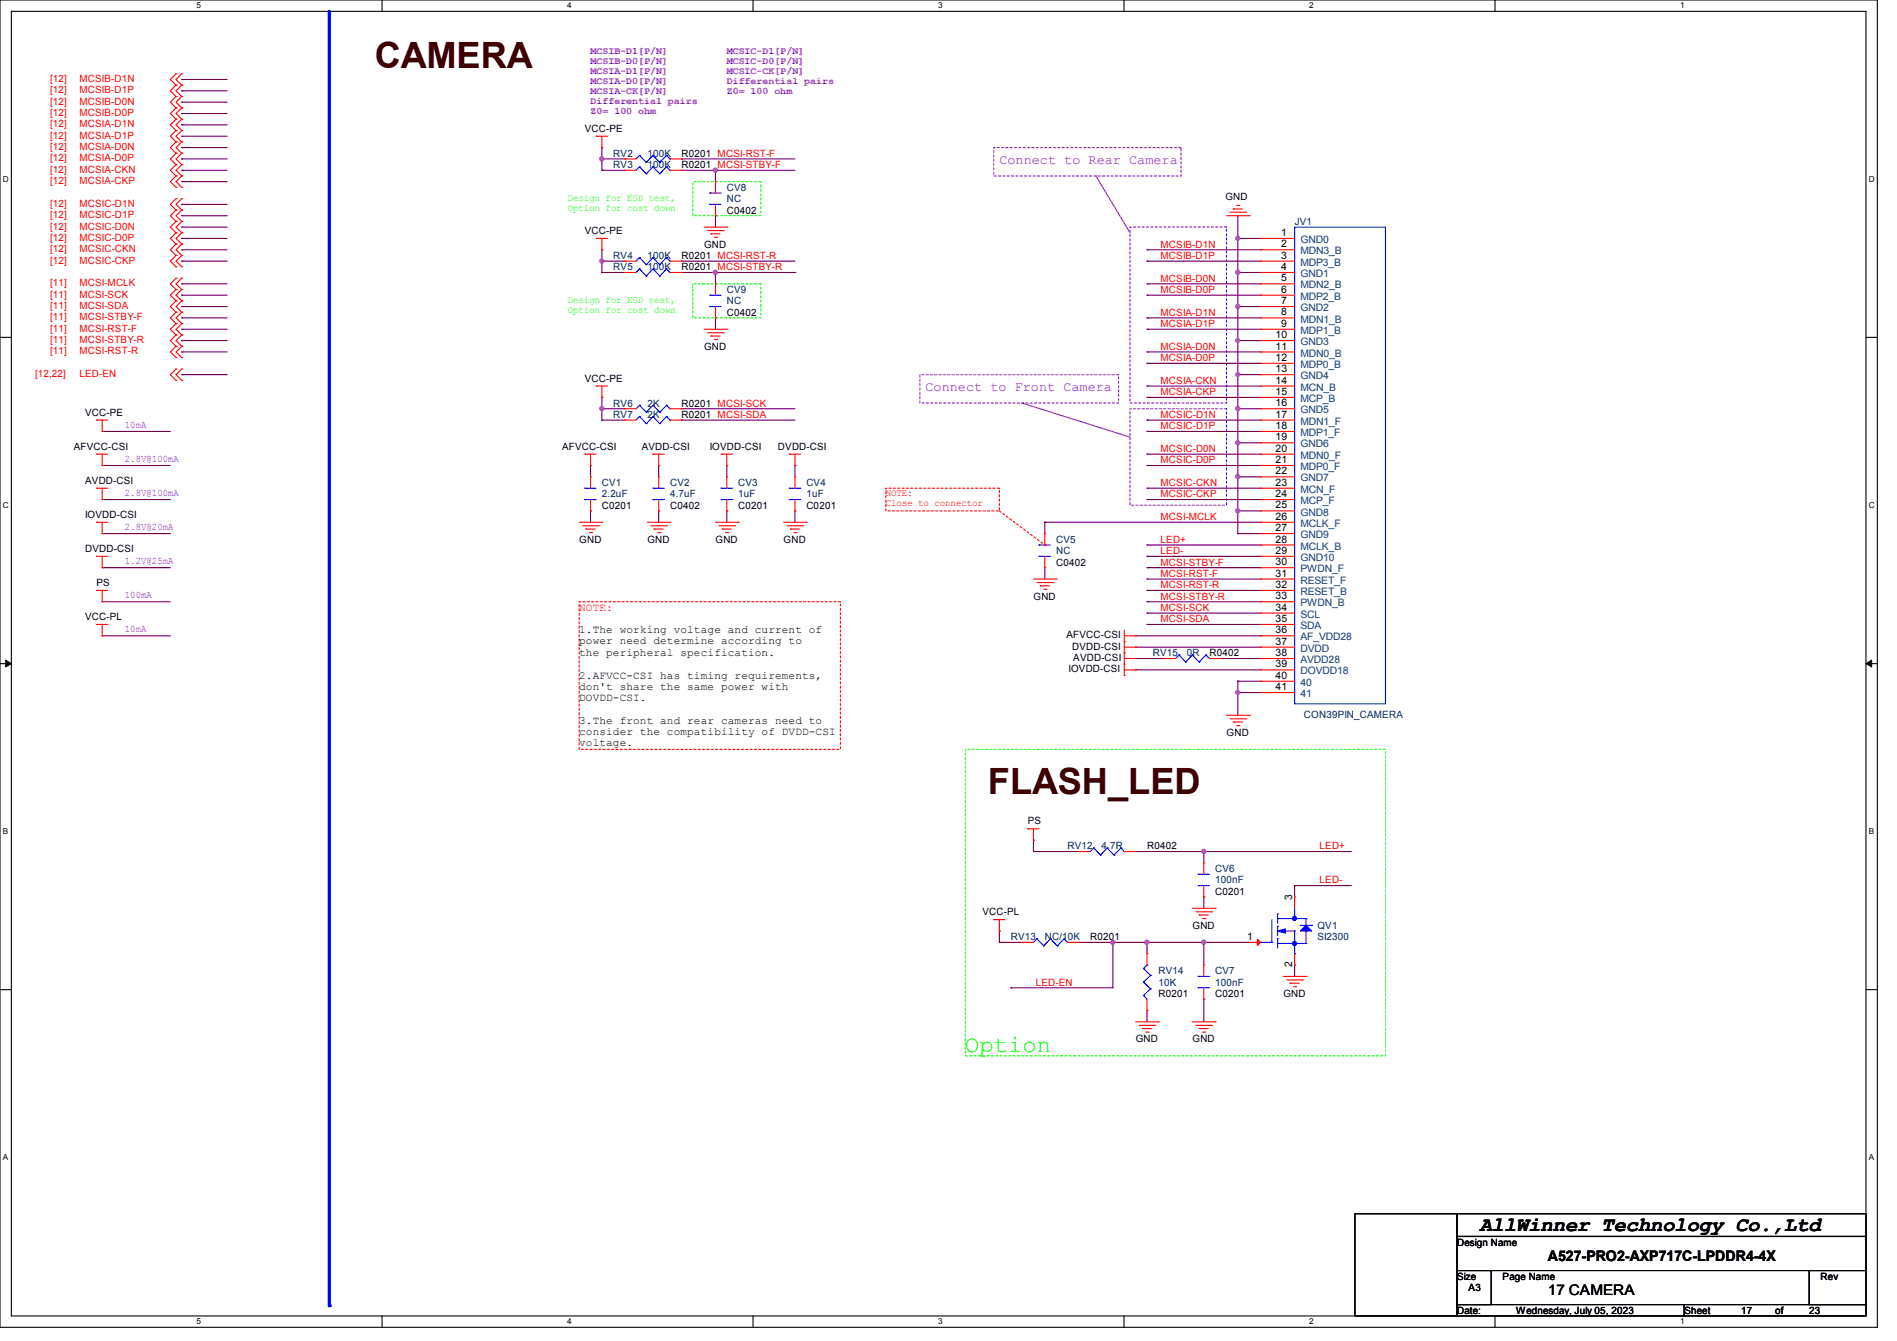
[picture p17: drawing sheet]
<svg xmlns="http://www.w3.org/2000/svg" width="297mm" height="210mm" viewBox="0 0 297 210" stroke-linecap="round" stroke-linejoin="round" font-family="sans-serif">
<defs><g id="words">
<g font-size="5.7" fill="#400000">
<text x="58.7" y="10.6">CAMERA</text>
<text x="154.7" y="124.4">FLASH_LED</text>
</g>
<text font-size="3.7" fill="#0f0" x="151.1" y="164.8">Option</text>
<text font-size="3.2" x="231.7" y="192.7">AllWinner Technology Co.,Ltd</text>
<g font-size="2.3">
<text x="242.3" y="197.5">A527-PRO2-AXP717C-LPDDR4-4X</text>
<text x="242.3" y="202.8">17 CAMERA</text>
</g>
<g font-size="2.1" fill="#8000ff">
<text x="156.5" y="25.7">Connect to Rear Camera</text>
<text x="144.9" y="61.2">Connect to Front Camera</text>
</g>
<text font-size="1.7" fill="#f00" x="90.7" y="95.6">NOTE:</text>
<g font-size="1.7">
<text x="90.7" y="99.2">1.The working voltage and current of</text>
<text x="90.7" y="100.9">power need determine according to</text>
<text x="90.7" y="102.7">the peripheral specification.</text>
<text x="90.7" y="106.3">2.AFVCC-CSI has timing requirements,</text>
<text x="90.7" y="108">don't share the same power with</text>
<text x="90.7" y="109.8">DOVDD-CSI.</text>
<text x="90.7" y="113.4">3.The front and rear cameras need to</text>
<text x="90.7" y="115.1">consider the compatibility of DVDD-CSI</text>
<text x="90.7" y="116.9">voltage.</text>
</g>
<g font-size="1.6" fill="#8000ff">
<text x="92.5" y="8.4">MCSIB-D1[P/N]</text>
<text x="92.5" y="9.9">MCSIB-D0[P/N]</text>
<text x="92.5" y="11.5">MCSIA-D1[P/N]</text>
<text x="113.8" y="8.4">MCSIC-D1[P/N]</text>
<text x="113.8" y="9.9">MCSIC-D0[P/N]</text>
<text x="113.8" y="11.5">MCSIC-CK[P/N]</text>
<text x="92.5" y="13.1">MCSIA-D0[P/N]</text>
<text x="92.5" y="14.6">MCSIA-CK[P/N]</text>
<text x="92.5" y="16.2">Differential pairs</text>
<text x="92.5" y="17.8">Z0= 100 ohm</text>
<text x="113.8" y="13.1">Differential pairs</text>
<text x="113.8" y="14.6">Z0= 100 ohm</text>
<text x="19.6" y="67">10mA</text>
<text x="19.6" y="72.3">2.8V@100mA</text>
<text x="19.6" y="77.7">2.8V@100mA</text>
<text x="19.6" y="83">2.8V@20mA</text>
<text x="19.6" y="88.3">1.2V@25mA</text>
<text x="19.6" y="93.7">100mA</text>
<text x="19.6" y="99">10mA</text>
</g>
<g font-size="1.6" fill="#f00">
<text x="7.8" y="12.8">[12]</text>
<text x="7.8" y="16.4">[12]</text>
<text x="7.8" y="14.6">[12]</text>
<text x="12.4" y="12.8">MCSIB-D1N</text>
<text x="12.4" y="16.4">MCSIB-D0N</text>
<text x="12.4" y="14.6">MCSIB-D1P</text>
<text x="7.8" y="21.7">[12]</text>
<text x="7.8" y="23.5">[12]</text>
<text x="7.8" y="19.9">[12]</text>
<text x="7.8" y="18.2">[12]</text>
<text x="12.4" y="21.7">MCSIA-D1P</text>
<text x="12.4" y="23.5">MCSIA-D0N</text>
<text x="12.4" y="19.9">MCSIA-D1N</text>
<text x="12.4" y="18.2">MCSIB-D0P</text>
<text x="7.8" y="25.3">[12]</text>
<text x="7.8" y="27.1">[12]</text>
<text x="7.8" y="28.8">[12]</text>
<text x="12.4" y="25.3">MCSIA-D0P</text>
<text x="12.4" y="27.1">MCSIA-CKN</text>
<text x="12.4" y="28.8">MCSIA-CKP</text>
<text x="7.8" y="34.2">[12]</text>
<text x="7.8" y="35.9">[12]</text>
<text x="7.8" y="32.4">[12]</text>
<text x="12.4" y="34.2">MCSIC-D1P</text>
<text x="12.4" y="35.9">MCSIC-D0N</text>
<text x="12.4" y="32.4">MCSIC-D1N</text>
<text x="7.8" y="37.7">[12]</text>
<text x="7.8" y="39.5">[12]</text>
<text x="7.8" y="41.3">[12]</text>
<text x="12.4" y="37.7">MCSIC-D0P</text>
<text x="12.4" y="39.5">MCSIC-CKN</text>
<text x="12.4" y="41.3">MCSIC-CKP</text>
<text x="181.7" y="38.8">MCSIB-D1N</text>
<text x="181.7" y="40.6">MCSIB-D1P</text>
<text x="7.8" y="44.8">[11]</text>
<text x="7.8" y="46.6">[11]</text>
<text x="12.4" y="44.8">MCSI-MCLK</text>
<text x="12.4" y="46.6">MCSI-SCK</text>
<text x="181.7" y="44.1">MCSIB-D0N</text>
<text x="181.7" y="45.9">MCSIB-D0P</text>
<text x="7.8" y="53.7">[11]</text>
<text x="7.8" y="48.4">[11]</text>
<text x="7.8" y="51.9">[11]</text>
<text x="7.8" y="50.2">[11]</text>
<text x="12.4" y="53.7">MCSI-STBY-R</text>
<text x="12.4" y="48.4">MCSI-SDA</text>
<text x="12.4" y="51.9">MCSI-RST-F</text>
<text x="12.4" y="50.2">MCSI-STBY-F</text>
<text x="181.7" y="49.4">MCSIA-D1N</text>
<text x="181.7" y="51.2">MCSIA-D1P</text>
<text x="5.5" y="59.1">[12,22]</text>
<text x="7.8" y="55.5">[11]</text>
<text x="12.4" y="55.5">MCSI-RST-R</text>
<text x="12.4" y="59.1">LED-EN</text>
<text x="181.7" y="54.8">MCSIA-D0N</text>
<text x="181.7" y="56.6">MCSIA-D0P</text>
<text x="181.7" y="60.1">MCSIA-CKN</text>
<text x="181.7" y="61.9">MCSIA-CKP</text>
<text x="181.7" y="65.4">MCSIC-D1N</text>
<text x="181.7" y="67.2">MCSIC-D1P</text>
<text x="181.7" y="70.8">MCSIC-D0N</text>
<text x="138.7" y="77.7">NOTE:</text>
<text x="181.7" y="72.6">MCSIC-D0P</text>
<text x="181.7" y="76.1">MCSIC-CKN</text>
<text x="181.7" y="77.9">MCSIC-CKP</text>
<text x="138.7" y="79.2">Close to connector</text>
<text x="181.7" y="81.4">MCSI-MCLK</text>
<text x="181.7" y="88.6">MCSI-STBY-F</text>
<text x="181.7" y="85">LED+</text>
<text x="181.7" y="86.8">LED-</text>
<text x="181.7" y="90.3">MCSI-RST-F</text>
<text x="181.7" y="92.1">MCSI-RST-R</text>
<text x="181.7" y="93.9">MCSI-STBY-R</text>
<text x="181.7" y="95.7">MCSI-SCK</text>
<text x="181.7" y="97.5">MCSI-SDA</text>
<text x="206.6" y="133">LED+</text>
<text x="206.6" y="138.3">LED-</text>
<text x="162.1" y="154.3">LED-EN</text>
</g>
<g font-size="1.6">
<text x="91.6" y="20.7">VCC-PE</text>
<text x="106.7" y="26.3">R0201 MCSI-STBY-F</text>
<text x="106.7" y="24.6">R0201 MCSI-RST-F</text>
<text x="113.8" y="33.4">C0402</text>
<text x="191.9" y="31.3">GND</text>
<text x="91.6" y="36.7">VCC-PE</text>
<text x="106.7" y="40.6">R0201 MCSI-RST-R</text>
<text x="110.2" y="38.8">GND</text>
<text x="200.6" y="37">1</text>
<text x="200.6" y="38.7">2</text>
<text x="200.6" y="40.5">3</text>
<text x="106.7" y="42.3">R0201 MCSI-STBY-R</text>
<text x="200.6" y="42.3">4</text>
<text x="200.6" y="44.1">5</text>
<text x="200.6" y="45.8">6</text>
<text x="200.6" y="47.6">7</text>
<text x="113.8" y="49.4">C0402</text>
<text x="199.7" y="53">10</text>
<text x="200.6" y="49.4">8</text>
<text x="200.6" y="51.2">9</text>
<text x="91.6" y="59.8">VCC-PE</text>
<text x="110.2" y="54.8">GND</text>
<text x="199.7" y="54.7">11</text>
<text x="199.7" y="56.5">12</text>
<text x="199.7" y="58.3">13</text>
<text x="13.3" y="65.1">VCC-PE</text>
<text x="106.7" y="63.7">R0201 MCSI-SCK</text>
<text x="106.7" y="65.4">R0201 MCSI-SDA</text>
<text x="199.7" y="60.1">14</text>
<text x="199.7" y="61.8">15</text>
<text x="199.7" y="63.6">16</text>
<text x="199.7" y="65.4">17</text>
<text x="11.6" y="70.4">AFVCC-CSI</text>
<text x="88" y="70.4">AFVCC-CSI</text>
<text x="100.5" y="70.4">AVDD-CSI</text>
<text x="111.1" y="70.4">IOVDD-CSI</text>
<text x="121.8" y="70.4">DVDD-CSI</text>
<text x="199.7" y="67.2">18</text>
<text x="199.7" y="69">19</text>
<text x="199.7" y="70.7">20</text>
<text x="13.3" y="75.8">AVDD-CSI</text>
<text x="199.7" y="72.5">21</text>
<text x="199.7" y="74.3">22</text>
<text x="199.7" y="76.1">23</text>
<text x="199.7" y="77.9">24</text>
<text x="13.3" y="81.1">IOVDD-CSI</text>
<text x="94.2" y="79.7">C0201</text>
<text x="104.9" y="79.7">C0402</text>
<text x="115.6" y="79.7">C0201</text>
<text x="126.2" y="79.7">C0201</text>
<text x="199.7" y="79.6">25</text>
<text x="199.7" y="81.4">26</text>
<text x="199.7" y="83.2">27</text>
<text x="13.3" y="86.4">DVDD-CSI</text>
<text x="90.7" y="85">GND</text>
<text x="101.4" y="85">GND</text>
<text x="112" y="85">GND</text>
<text x="122.7" y="85">GND</text>
<text x="165.4" y="88.6">C0402</text>
<text x="199.7" y="85">28</text>
<text x="199.7" y="86.7">29</text>
<text x="199.7" y="88.5">30</text>
<text x="15.1" y="91.8">PS</text>
<text x="161.8" y="93.9">GND</text>
<text x="199.7" y="90.3">31</text>
<text x="199.7" y="92.1">32</text>
<text x="199.7" y="93.9">33</text>
<text x="199.7" y="95.6">34</text>
<text x="13.3" y="97.1">VCC-PL</text>
<text x="167" y="99.9">AFVCC-CSI</text>
<text x="167.9" y="101.7">DVDD-CSI</text>
<text x="199.7" y="97.4">35</text>
<text x="199.7" y="99.2">36</text>
<text x="199.7" y="101">37</text>
<text x="167.3" y="105.3">IOVDD-CSI</text>
<text x="168" y="103.5">AVDD-CSI</text>
<text x="189.4" y="102.8">R0402</text>
<text x="199.7" y="102.7">38</text>
<text x="199.7" y="104.5">39</text>
<text x="199.7" y="106.3">40</text>
<text x="199.7" y="108.1">41</text>
<text x="192" y="115.2">GND</text>
<text x="160.9" y="129.1">PS</text>
<text x="179.6" y="133">R0402</text>
<text x="153.8" y="143.3">VCC-PL</text>
<text x="190.3" y="140.1">C0201</text>
<text x="202.3" y="141" transform="rotate(-90 202.3 141)">3</text>
<text x="170.7" y="147.2">R0201</text>
<text x="186.7" y="145.5">GND</text>
<text x="195.3" y="147.2">1</text>
<text x="202.3" y="151.5" transform="rotate(-90 202.3 151.5)">2</text>
<text x="181.4" y="156.1">R0201</text>
<text x="190.3" y="156.1">C0201</text>
<text x="200.9" y="156.1">GND</text>
<text x="177.8" y="163.2">GND</text>
<text x="186.7" y="163.2">GND</text>
<text x="228.1" y="195.1">Design Name</text>
<text x="228.1" y="200.4">Size</text>
<text x="229.9" y="202.2">A3</text>
<text x="235.3" y="200.4">Page Name</text>
<text x="285" y="200.4">Rev</text>
<text x="228.1" y="205.7">Date:</text>
<text x="237.4" y="205.7">Wednesday, July 05, 2023</text>
<text x="263.7" y="205.7">Sheet</text>
<text x="272.6" y="205.7">17</text>
<text x="277.9" y="205.7">of</text>
<text x="283.3" y="205.7">23</text>
</g>
<g font-size="1.6" fill="#000080">
<text x="96" y="26.3">RV3</text>
<text x="96" y="24.6">RV2</text>
<text x="101.4" y="26.3">100K</text>
<text x="101.4" y="24.6">100K</text>
<text x="113.8" y="29.9">CV8</text>
<text x="113.8" y="31.7">NC</text>
<text x="202.7" y="35.2">JV1</text>
<text x="96" y="40.6">RV4</text>
<text x="101.4" y="40.6">100K</text>
<text x="96" y="42.3">RV5</text>
<text x="101.4" y="42.3">100K</text>
<text x="113.8" y="45.9">CV9</text>
<text x="113.8" y="47.7">NC</text>
<text x="96" y="63.7">RV6</text>
<text x="96" y="65.4">RV7</text>
<text x="101.4" y="63.7">2K</text>
<text x="101.4" y="65.4">2K</text>
<text x="94.2" y="76.1">CV1</text>
<text x="94.2" y="77.9">2.2uF</text>
<text x="104.9" y="76.1">CV2</text>
<text x="104.9" y="77.9">4.7uF</text>
<text x="115.6" y="76.1">CV3</text>
<text x="115.6" y="77.9">1uF</text>
<text x="126.2" y="76.1">CV4</text>
<text x="126.2" y="77.9">1uF</text>
<text x="165.4" y="85">CV5</text>
<text x="165.4" y="86.8">NC</text>
<text x="180.5" y="102.8">RV15</text>
<text x="185.8" y="102.8">0R</text>
<text x="204.1" y="112.4">CON39PIN_CAMERA</text>
<text x="167.1" y="133">RV12</text>
<text x="172.5" y="133">4.7R</text>
<text x="190.3" y="136.6">CV6</text>
<text x="190.3" y="138.3">100nF</text>
<text x="158.3" y="147.2">RV13</text>
<text x="163.6" y="147.2">NC/10K</text>
<text x="206.3" y="145.5">QV1</text>
<text x="206.3" y="147.2">SI2300</text>
<text x="181.4" y="152.6">RV14</text>
<text x="181.4" y="154.3">10K</text>
<text x="190.3" y="152.6">CV7</text>
<text x="190.3" y="154.3">100nF</text>
</g>
<g font-size="1.6" fill="#0f0">
<text x="88.9" y="31.5">Design for ESD test,</text>
<text x="88.9" y="33">Option for cost down</text>
<text x="88.9" y="47.5">Design for ESD test,</text>
<text x="88.9" y="49">Option for cost down</text>
</g>
<g font-size="1.6" fill="#004080">
<text x="203.6" y="38.1">GND0</text>
<text x="203.6" y="39.8">MDN3_B</text>
<text x="203.6" y="41.6">MDP3_B</text>
<text x="203.6" y="43.4">GND1</text>
<text x="203.6" y="45.2">MDN2_B</text>
<text x="203.6" y="46.9">MDP2_B</text>
<text x="203.6" y="48.7">GND2</text>
<text x="203.6" y="50.5">MDN1_B</text>
<text x="203.6" y="52.3">MDP1_B</text>
<text x="203.6" y="54.1">GND3</text>
<text x="203.6" y="55.8">MDN0_B</text>
<text x="203.6" y="57.6">MDP0_B</text>
<text x="203.6" y="59.4">GND4</text>
<text x="203.6" y="61.2">MCN_B</text>
<text x="203.6" y="63">MCP_B</text>
<text x="203.6" y="64.7">GND5</text>
<text x="203.6" y="66.5">MDN1_F</text>
<text x="203.6" y="68.3">MDP1_F</text>
<text x="203.6" y="70.1">GND6</text>
<text x="203.6" y="71.8">MDN0_F</text>
<text x="203.6" y="73.6">MDP0_F</text>
<text x="203.6" y="75.4">GND7</text>
<text x="203.6" y="77.2">MCN_F</text>
<text x="203.6" y="79">MCP_F</text>
<text x="203.6" y="80.7">GND8</text>
<text x="203.6" y="82.5">MCLK_F</text>
<text x="203.6" y="84.3">GND9</text>
<text x="203.6" y="86.1">MCLK_B</text>
<text x="203.6" y="87.8">GND10</text>
<text x="203.6" y="89.6">PWDN_F</text>
<text x="203.6" y="91.4">RESET_F</text>
<text x="203.6" y="93.2">RESET_B</text>
<text x="203.6" y="95">PWDN_B</text>
<text x="203.6" y="96.7">SCL</text>
<text x="203.6" y="98.5">SDA</text>
<text x="203.6" y="100.3">AF_VDD28</text>
<text x="203.6" y="102.1">DVDD</text>
<text x="203.6" y="103.8">AVDD28</text>
<text x="203.6" y="105.6">DOVDD18</text>
<text x="203.6" y="107.4">40</text>
<text x="203.6" y="109.2">41</text>
</g>
<g font-size="1.3">
<text x="30.8" y="1.3">5</text>
<text x="88.8" y="1.3">4</text>
<text x="146.9" y="1.3">3</text>
<text x="205" y="1.3">2</text>
<text x="263.1" y="1.3">1</text>
<text x=".5" y="28.4">D</text>
<text x="292.6" y="28.4">D</text>
<text x=".5" y="79.5">C</text>
<text x="292.6" y="79.5">C</text>
<text x=".5" y="130.6">B</text>
<text x="292.6" y="130.6">B</text>
<text x=".5" y="181.7">A</text>
<text x="292.6" y="181.7">A</text>
<text x="30.8" y="207.4">5</text>
<text x="88.8" y="207.4">4</text>
<text x="146.9" y="207.4">3</text>
<text x="205" y="207.4">2</text>
<text x="263.1" y="207.4">1</text>
</g>
</g></defs>
<path d="M0 0h293.9v207.9h-293.9zM1.8 1.8h290.3v204.3h-290.3z" fill="none" stroke="#000" stroke-width=".17"/>
<g fill="#fff">
<path d="M30.8 .2h.7v1.4h-.7z"/>
<path d="M30.8 206.2h.7v1.4h-.7z"/>
</g>
<path d="M59.8 0v1.8M59.8 206.1v1.8" fill="none" stroke="#000" stroke-width=".17"/>
<g fill="#fff">
<path d="M88.8 .2h.7v1.4h-.7z"/>
<path d="M88.8 206.2h.7v1.4h-.7z"/>
</g>
<path d="M117.9 0v1.8M117.9 206.1v1.8" fill="none" stroke="#000" stroke-width=".17"/>
<g fill="#fff">
<path d="M146.9 .2h.7v1.4h-.7z"/>
<path d="M146.9 206.2h.7v1.4h-.7z"/>
</g>
<path d="M176 0v1.8M176 206.1v1.8" fill="none" stroke="#000" stroke-width=".17"/>
<g fill="#fff">
<path d="M205 .2h.7v1.4h-.7z"/>
<path d="M205 206.2h.7v1.4h-.7z"/>
</g>
<path d="M234.1 0v1.8M234.1 206.1v1.8" fill="none" stroke="#000" stroke-width=".17"/>
<g fill="#fff">
<path d="M263.1 .2h.6v1.4h-.6z"/>
<path d="M263.1 206.2h.6v1.4h-.6z"/>
<path d="M.5 27.3h.9v1.4h-.9z"/>
<path d="M292.6 27.3h.9v1.4h-.9z"/>
<path d="M.5 78.4h.9v1.4h-.9z"/>
<path d="M292.6 78.4h.9v1.4h-.9z"/>
</g>
<path d="M0 52.8h1.8M292.1 52.8h1.8" fill="none" stroke="#000" stroke-width=".17"/>
<g fill="#fff">
<path d="M.5 129.5h.8v1.4h-.8z"/>
<path d="M292.6 129.5h.8v1.4h-.8z"/>
</g>
<path d="M0 103.9h1.8M292.1 103.9h1.8" fill="none" stroke="#000" stroke-width=".17"/>
<path d="M.9 103.4l.9 .5-.9 .5zM292.1 103.9l.9-.5v1z" fill="#000" stroke="#000" stroke-width=".16"/>
<g fill="#fff">
<path d="M.5 180.5h.8v1.4h-.8z"/>
<path d="M292.6 180.5h.8v1.4h-.8z"/>
</g>
<path d="M0 155h1.8M292.1 155h1.8" fill="none" stroke="#000" stroke-width=".17"/>
<path d="M138.7 76.5h17.8v3.5h-17.8zM90.7 94.2h40.9v23.1h-40.9zM156.5 80l7.1 5.3M163.6 85.3h.1" fill="none" stroke="#f00" stroke-width=".17" stroke-dasharray=".3 .3"/>
<path d="M151.1 117.3h65.8v48.1h-65.8z" fill="none" stroke="#0f0" stroke-width=".17" stroke-dasharray=".3 .3"/>
<path d="M51.6 1.8v202.7" fill="none" stroke="#00f" stroke-width=".51"/>
<circle cx="51.6" cy="204.5" r=".25" fill="#00f"/>
<path d="M108.5 28.4h10.6v5.4h-10.6zM108.5 44.4h10.6v5.4h-10.6z" fill="none" stroke="#0f0" stroke-width=".17" stroke-dasharray=".3 .3"/>
<path d="M171.6 27.6h.1M171.6 27.6l5.3 8.8M160 63.1h.1M160 63.1l16.9 5.4" fill="none" stroke="#8000ff" stroke-width=".17"/>
<path d="M155.6 23.1h29.3v4.5h-29.3zM176.9 35.6h15.1v27.5h-15.1zM144 58.7h31.1v4.4h-31.1zM176.9 64h15.1v15.1h-15.1z" fill="none" stroke="#8000ff" stroke-width=".17" stroke-dasharray=".3 .3"/>
<g fill="none" stroke="#800040" stroke-width=".17">
<path d="M28.4 12.4h.1M28.4 16h.1M28.4 14.2h.1M28.4 19.6h.1M28.4 17.8h.1M28.4 12.4h7.2M28.4 16h7.2M28.4 14.2h7.2M28.4 19.6h7.2M28.4 17.8h7.2M28.4 23.1h.1M28.4 21.3h.1"/>
<path d="M28.4 24.9h.1M28.4 26.7h.1M28.4 28.4h.1M28.4 35.6h.1M28.4 32h.1M28.4 33.8h.1M28.4 37.3h.1M28.4 39.1h.1M28.4 39.1h7.2M28.4 37.3h7.2M28.4 26.7h7.2M28.4 24.9h7.2"/>
<path d="M28.4 23.1h7.2M28.4 21.3h7.2M28.4 28.4h7.2M28.4 35.6h7.2M28.4 32h7.2M28.4 33.8h7.2M94.2 26.7h.1M94.2 23.1h.1M94.2 24.9h.1M94.2 39.1h.1M94.2 26.7h3.6M94.2 23.1v3.6"/>
<path d="M94.2 39.1v3.6M94.2 24.9h3.6M106.7 24.9h.1M106.7 26.7h.1M106.7 26.7h17.8M106.7 24.9h17.8M112 33.8h.1M112 26.7h.1M112 26.7v1.7M112 33.8v1.8M179.6 39.1h.1M179.6 39.1h17.8"/>
<path d="M193.8 33.8h.1M193.8 37.3h.1M193.8 33.8v49.8M193.8 37.3h3.6M28.4 44.4h.1M28.4 48h.1M28.4 46.2h.1M28.4 55.1h.1M28.4 51.6h.1M28.4 49.8h.1M28.4 53.3h.1M28.4 58.7h.1"/>
<path d="M28.4 40.9h.1M28.4 40.9h7.2M28.4 44.4h7.2M28.4 46.2h7.2M28.4 49.8h7.2M28.4 51.6h7.2M28.4 55.1h7.2M28.4 58.7h7.2M28.4 53.3h7.2M28.4 48h7.2M94.2 42.7h.1M94.2 40.9h.1"/>
<path d="M94.2 40.9h3.6M94.2 42.7h3.6M106.7 40.9h.1M106.7 40.9h17.8M106.7 42.7h17.8M112 42.7h.1M112 49.8h.1M112 42.7v1.7M112 49.8v1.8M124.5 42.7h.1M179.6 40.9h.1M179.6 44.4h.1"/>
<path d="M179.6 46.2h.1M179.6 49.8h.1M179.6 51.6h.1M179.6 55.1h.1M179.6 56.9h.1M179.6 40.9h17.8M179.6 44.4h17.8M179.6 46.2h17.8M179.6 49.8h17.8M179.6 51.6h17.8M179.6 55.1h17.8M179.6 56.9h17.8"/>
<path d="M193.8 58.7h.1M193.8 53.3h.1M193.8 48h.1M193.8 42.7h.1M193.8 58.7h3.6M193.8 53.3h3.6M193.8 48h3.6M193.8 42.7h3.6M16 67.6h.1M16 72.9h.1M16 78.2h.1M16 67.6h10.7"/>
<path d="M16 72.9h10.7M16 78.2h10.7M92.5 72.9h.1M92.5 72.9v1.8M94.2 65.8h.1M94.2 62.2h.1M94.2 64h.1M94.2 65.8h3.6M94.2 64h3.6M94.2 62.2v3.6M103.1 72.9h.1M103.1 72.9v1.8"/>
<path d="M106.7 64h.1M106.7 65.8h.1M106.7 65.8h17.8M106.7 64h17.8M113.8 72.9h.1M113.8 72.9v1.8M124.5 72.9h.1M124.5 72.9v1.8M179.6 60.5h.1M179.6 62.2h.1M179.6 65.8h.1M179.6 67.6h.1"/>
<path d="M179.6 71.1h.1M179.6 72.9h.1M179.6 76.5h.1M179.6 78.2h.1M179.6 60.5h17.8M179.6 62.2h17.8M179.6 65.8h17.8M179.6 67.6h17.8M179.6 71.1h17.8M179.6 72.9h17.8M179.6 76.5h17.8M179.6 78.2h17.8"/>
<path d="M193.8 74.7h.1M193.8 69.3h.1M193.8 64h.1M193.8 74.7h3.6M193.8 69.3h3.6M193.8 64h3.6M16 94.2h.1M16 99.6h.1M16 83.6h.1M16 88.9h.1M16 88.9h10.7M16 94.2h10.7"/>
<path d="M16 99.6h10.7M16 83.6h10.7M92.5 80h.1M92.5 80v1.8M103.1 80h.1M103.1 80v1.8M113.8 80h.1M113.8 80v1.8M124.5 80h.1M124.5 80v1.8M163.6 81.8h.1M163.6 88.9h.1"/>
<path d="M163.6 81.8h33.8M163.6 81.8v1.8M163.6 88.9v1.8M177.8 99.6h.1M177.8 99.6h19.6M179.6 88.9h.1M179.6 90.7h.1M179.6 92.5h.1M179.6 94.2h.1M179.6 96h.1M179.6 97.8h.1M179.6 85.3h.1"/>
<path d="M179.6 87.1h.1M179.6 88.9h17.8M179.6 90.7h17.8M179.6 92.5h17.8M179.6 94.2h17.8M179.6 96h17.8M179.6 97.8h17.8M179.6 85.3h17.8M179.6 87.1h17.8M193.8 83.6h.1M193.8 80h.1M193.8 83.6h3.6"/>
<path d="M193.8 80h3.6M177.8 101.3h.1M177.8 104.9h.1M177.8 103.1h.1M177.8 101.3h19.6M177.8 104.9h19.6M177.8 103.1h4.4M191.1 103.1h6.3M193.8 106.7h.1M193.8 108.5h.1M193.8 106.7v5.3M193.8 106.7h3.6"/>
<path d="M193.8 108.5h3.6M197.4 103.1h.1M161.8 131.6h.1M161.8 133.3h.1M161.8 133.3h7.1M161.8 131.6v1.7M177.8 133.3h.1M177.8 133.3h33.8M188.5 133.3h.1M188.5 133.3v1.8M202.7 138.7h.1M202.7 138.7v1.8"/>
<path d="M202.7 138.7h8.9M156.5 147.6h.1M156.5 145.8h.1M156.5 147.6h3.5M156.5 145.8v1.8M158.2 154.7h.1M168.9 147.6h.1M168.9 147.6h26.7M174.2 147.6h.1M174.2 147.6v7.1h-16M179.6 147.6h.1M179.6 158.2h.1"/>
<path d="M179.6 147.6v1.8M179.6 158.2v1.8M188.5 140.5h.1M188.5 156.5h.1M188.5 147.6h.1M188.5 140.5v1.7M188.5 147.6v3.5M188.5 156.5v3.5M202.7 151.1h.1M202.7 151.1v1.8"/>
</g>
<g fill="#f0f" stroke="#f0f" stroke-width=".17">
<circle cx="193.8" cy="108.4" r=".32"/>
<circle cx="193.8" cy="80" r=".32"/>
<circle cx="193.8" cy="74.7" r=".32"/>
<circle cx="193.8" cy="69.3" r=".32"/>
<circle cx="193.8" cy="64" r=".32"/>
<circle cx="193.8" cy="58.7" r=".32"/>
<circle cx="193.8" cy="53.3" r=".32"/>
<circle cx="193.8" cy="48" r=".32"/>
<circle cx="193.8" cy="42.7" r=".32"/>
<circle cx="193.8" cy="37.3" r=".32"/>
<circle cx="94.2" cy="24.9" r=".32"/>
<circle cx="94.2" cy="40.9" r=".32"/>
<circle cx="112" cy="42.7" r=".32"/>
<circle cx="188.4" cy="133.3" r=".32"/>
<circle cx="174.2" cy="147.6" r=".32"/>
<circle cx="188.4" cy="147.6" r=".32"/>
<circle cx="179.6" cy="147.6" r=".32"/>
<circle cx="94.2" cy="64" r=".32"/>
<circle cx="112" cy="26.6" r=".32"/>
</g>
<g fill="none" stroke="#f00" stroke-width=".17">
<path d="M27.6 11.6h.1M27.6 13.3h.1M27.6 15.1h.1M27.6 16.9h.1M27.6 18.7h.1M27.6 11.6l-.9 .8 .9 .9M27.6 15.1l-.9 .9 .9 .9M27.6 13.3l-.9 .9 .9 .9M27.6 18.7l-.9 .9 .9 .8M27.6 16.9l-.9 .9 .9 .9M28.4 11.6h.1M28.4 13.3h.1"/>
<path d="M28.4 15.1h.1M28.4 16.9h.1M28.4 18.7h.1M28.4 11.6l-.8 .8 .8 .9M28.4 15.1l-.8 .9 .8 .9M28.4 13.3l-.8 .9 .8 .9M28.4 18.7l-.8 .9 .8 .8M28.4 16.9l-.8 .9 .8 .9M27.6 20.4h.1M27.6 22.2h.1M27.6 24h.1M27.6 25.8h.1"/>
<path d="M27.6 27.6h.1M27.6 29.3h.1M27.6 32.9h.1M27.6 34.7h.1M27.6 36.4h.1M27.6 31.1h.1M27.6 38.2h.1M27.6 20.4l-.9 .9 .9 .9M27.6 22.2l-.9 .9 .9 .9M27.6 24l-.9 .9 .9 .9M27.6 25.8l-.9 .9 .9 .9M27.6 27.6l-.9 .8 .9 .9"/>
<path d="M27.6 32.9l-.9 .9 .9 .9M27.6 34.7l-.9 .9 .9 .8M27.6 31.1l-.9 .9 .9 .9M27.6 36.4l-.9 .9 .9 .9M27.6 38.2l-.9 .9 .9 .9M28.4 20.4h.1M28.4 22.2h.1M28.4 24h.1M28.4 25.8h.1M28.4 27.6h.1M28.4 29.3h.1M28.4 32.9h.1"/>
<path d="M28.4 34.7h.1M28.4 36.4h.1M28.4 31.1h.1M28.4 38.2h.1M28.4 20.4l-.8 .9 .8 .9M28.4 22.2l-.8 .9 .8 .9M28.4 24l-.8 .9 .8 .9M28.4 25.8l-.8 .9 .8 .9M28.4 27.6l-.8 .8 .8 .9M28.4 32.9l-.8 .9 .8 .9M28.4 34.7l-.8 .9 .8 .8M28.4 31.1l-.8 .9 .8 .9"/>
<path d="M28.4 36.4l-.8 .9 .8 .9M28.4 38.2l-.8 .9 .8 .9M93.3 21.3h.1M93.3 37.3h.1M93.3 21.3h1.8M93.3 37.3h1.8M94.2 23.1h.1M94.2 39.1h.1M94.2 21.3v1.8M94.2 37.3v1.8M97.8 26.7h.1M97.8 24.9h.1"/>
<path d="M97.8 26.7h1.8M97.8 24.9h1.8M104.9 26.7h1.8M104.9 24.9h1.8M106.7 26.7h.1M106.7 24.9h.1M110.2 35.6h3.6M110.8 36.1h2.4M111.3 36.6h.1M111.3 36.6h1.4M111.8 37.2h.4M112 28.4h.1"/>
<path d="M112 33.8h.1M112 28.4v1.8M112 32v1.8M112.2 37.2h.1M113.2 36.1h.1M113.8 35.6h.1M192 33.8h3.6M192.6 33.2h2.4M193.1 32.7h.1M193.1 32.7h1.4M193.6 32.2h.4M194 32.2h.1"/>
<path d="M195 33.2h.1M195.6 33.8h.1M197.4 37.3h.1M197.4 39.1h.1M197.4 37.3h5.3M197.4 39.1h5.3M27.6 52.5h.1M27.6 54.2h.1M27.6 56h.1M27.6 43.6h.1M27.6 45.3h.1M27.6 47.1h.1"/>
<path d="M27.6 48.9h.1M27.6 50.7h.1M27.6 57.8h.1M27.6 59.6h.1M27.6 40h.1M27.6 41.8h.1M27.6 52.5l-.9 .8 .9 .9M27.6 54.2l-.9 .9 .9 .9M27.6 43.6l-.9 .8 .9 .9M27.6 47.1l-.9 .9 .9 .9M27.6 45.3l-.9 .9 .9 .9M27.6 50.7l-.9 .9 .9 .9"/>
<path d="M27.6 48.9l-.9 .9 .9 .9M27.6 57.8l-.9 .9 .9 .9M27.6 40l-.9 .9 .9 .9M28.4 52.5h.1M28.4 54.2h.1M28.4 56h.1M28.4 43.6h.1M28.4 45.3h.1M28.4 47.1h.1M28.4 48.9h.1M28.4 50.7h.1M28.4 57.8h.1"/>
<path d="M28.4 59.6h.1M28.4 40h.1M28.4 41.8h.1M28.4 52.5l-.8 .8 .8 .9M28.4 54.2l-.8 .9 .8 .9M28.4 43.6l-.8 .8 .8 .9M28.4 47.1l-.8 .9 .8 .9M28.4 45.3l-.8 .9 .8 .9M28.4 50.7l-.8 .9 .8 .9M28.4 48.9l-.8 .9 .8 .9M28.4 57.8l-.8 .9 .8 .9M28.4 40l-.8 .9 .8 .9"/>
<path d="M97.8 40.9h.1M97.8 42.7h.1M97.8 40.9h1.8M97.8 42.7h1.8M104.9 40.9h1.8M104.9 42.7h1.8M106.7 40.9h.1M106.7 42.7h.1M110.2 51.6h3.6M110.8 52.1h2.4M111.3 52.6h.1M111.3 52.6h1.4"/>
<path d="M111.8 53.2h.4M112 44.4h.1M112 49.8h.1M112 44.4v1.8M112 48v1.8M112.2 53.2h.1M113.2 52.1h.1M113.8 51.6h.1M197.4 40.9h.1M197.4 42.7h.1M197.4 44.4h.1M197.4 46.2h.1"/>
<path d="M197.4 48h.1M197.4 49.8h.1M197.4 51.6h.1M197.4 53.3h.1M197.4 55.1h.1M197.4 56.9h.1M197.4 58.7h.1M197.4 51.6h5.3M197.4 40.9h5.3M197.4 42.7h5.3M197.4 44.4h5.3M197.4 46.2h5.3"/>
<path d="M197.4 48h5.3M197.4 49.8h5.3M197.4 53.3h5.3M197.4 55.1h5.3M197.4 56.9h5.3M197.4 58.7h5.3M15.1 65.8h.1M15.1 71.1h.1M15.1 76.5h.1M15.1 71.1h1.8M15.1 65.8h1.8M15.1 76.5h1.8"/>
<path d="M16 67.6h.1M16 72.9h.1M16 78.2h.1M16 65.8v1.8M16 71.1v1.8M16 76.5v1.7M91.6 71.1h.1M91.6 71.1h1.7M92.5 72.9h.1M92.5 74.7h.1M92.5 71.1v1.8M92.5 74.7v1.8"/>
<path d="M92.5 78.2v1.8M93.3 60.5h.1M93.3 60.5h1.8M94.2 62.2h.1M94.2 60.5v1.7M97.8 64h.1M97.8 65.8h.1M97.8 65.8h1.8M97.8 64h1.8M102.2 71.1h.1M102.2 71.1h1.8M103.1 72.9h.1"/>
<path d="M103.1 74.7h.1M103.1 71.1v1.8M103.1 74.7v1.8M103.1 78.2v1.8M104.9 65.8h1.8M104.9 64h1.8M106.7 64h.1M106.7 65.8h.1M112.9 71.1h.1M112.9 71.1h1.8M113.8 72.9h.1M113.8 74.7h.1"/>
<path d="M113.8 71.1v1.8M113.8 74.7v1.8M113.8 78.2v1.8M123.6 71.1h.1M123.6 71.1h1.7M124.5 72.9h.1M124.5 74.7h.1M124.5 71.1v1.8M124.5 74.7v1.8M124.5 78.2v1.8M197.4 60.5h.1M197.4 62.2h.1"/>
<path d="M197.4 64h.1M197.4 65.8h.1M197.4 67.6h.1M197.4 69.3h.1M197.4 71.1h.1M197.4 72.9h.1M197.4 74.7h.1M197.4 76.5h.1M197.4 78.2h.1M197.4 71.1h5.3M197.4 65.8h5.3M197.4 76.5h5.3"/>
<path d="M197.4 60.5h5.3M197.4 64h5.3M197.4 62.2h5.3M197.4 67.6h5.3M197.4 69.3h5.3M197.4 72.9h5.3M197.4 74.7h5.3M197.4 78.2h5.3M15.1 81.8h.1M15.1 87.1h.1M15.1 92.5h.1M15.1 97.8h.1"/>
<path d="M15.1 81.8h1.8M15.1 87.1h1.8M15.1 92.5h1.8M15.1 97.8h1.8M16 83.6h.1M16 88.9h.1M16 94.2h.1M16 99.6h.1M16 81.8v1.8M16 87.1v1.8M16 92.5v1.7M16 97.8v1.8"/>
<path d="M90.7 81.8h3.5M91.2 82.3h2.5M91.7 82.8h.1M91.7 82.8h1.5M92.3 83.4h.3M92.5 80h.1M92.6 83.4h.1M93.7 82.3h.1M94.2 81.8h.1M101.3 81.8h3.6M101.9 82.3h2.5M102.4 82.8h.1"/>
<path d="M102.4 82.8h1.4M103 83.4h.3M103.1 80h.1M103.3 83.4h.1M104.4 82.3h.1M104.9 81.8h.1M112 81.8h3.6M112.6 82.3h2.4M113.1 82.8h.1M113.1 82.8h1.4M113.6 83.4h.4M113.8 80h.1"/>
<path d="M114 83.4h.1M115 82.3h.1M115.6 81.8h.1M122.7 81.8h3.5M123.2 82.3h2.5M123.7 82.8h.1M123.7 82.8h1.5M124.3 83.4h.3M124.5 80h.1M124.6 83.4h.1M125.7 82.3h.1M126.2 81.8h.1"/>
<path d="M161.8 90.7h3.6M162.3 91.2h2.5M162.9 91.7h.1M162.9 91.7h1.4M163.4 92.3h.3M163.6 83.6h.1M163.6 88.9h.1M163.6 83.6v1.7M163.6 87.1v1.8M163.7 92.3h.1M164.8 91.2h.1M165.4 90.7h.1"/>
<path d="M176 99.6h1.8M176 98.7v7.1M177.8 99.6h.1M197.4 80h.1M197.4 81.8h.1M197.4 83.6h.1M197.4 85.3h.1M197.4 87.1h.1M197.4 88.9h.1M197.4 90.7h.1M197.4 92.5h.1M197.4 94.2h.1"/>
<path d="M197.4 96h.1M197.4 97.8h.1M197.4 99.6h.1M197.4 90.7h5.3M197.4 99.6h5.3M197.4 81.8h5.3M197.4 87.1h5.3M197.4 92.5h5.3M197.4 97.8h5.3M197.4 80h5.3M197.4 83.6h5.3M197.4 85.3h5.3"/>
<path d="M197.4 88.9h5.3M197.4 94.2h5.3M197.4 96h5.3M176 100.5h.1M176 102.2h.1M176 104h.1M176 105.8h.1M176 101.3h1.8M176 103.1h1.8M176 104.9h1.8M177.8 101.3h.1M177.8 103.1h.1"/>
<path d="M177.8 104.9h.1M182.2 103.1h.1M182.2 103.1h1.8M189.4 103.1h1.7M191.1 103.1h.1M192 112h3.6M192.6 112.6h2.4M193.1 113.1h.1M193.1 113.1h1.4M193.6 113.6h.4M194 113.6h.1M195 112.6h.1"/>
<path d="M195.6 112h.1M197.4 101.3h.1M197.4 103.1h.1M197.4 104.9h.1M197.4 106.7h.1M197.4 108.5h.1M197.4 101.3h5.3M197.4 103.1h5.3M197.4 104.9h5.3M197.4 106.7h5.3M197.4 108.5h5.3M160.9 129.8h.1"/>
<path d="M160.9 129.8h1.8M161.8 131.6h.1M161.8 129.8v1.8M168.9 133.3h.1M168.9 133.3h1.8M176 133.3h1.8M177.8 133.3h.1M188.5 135.1h.1M188.5 135.1v1.8M188.5 138.7v1.8M155.6 144h.1M155.6 144h1.8"/>
<path d="M156.5 145.8h.1M156.5 144v1.8M160 147.6h.1M160 147.6h1.8M167.1 147.6h1.8M168.9 147.6h.1M179.6 158.2h.1M179.6 149.4h.1M179.6 149.4v1.7M179.6 156.5v1.7M186.7 142.2h3.5M187.2 142.8h2.5"/>
<path d="M187.7 143.3h.1M187.7 143.3h1.5M188.3 143.8h.3M188.5 151.1h.1M188.5 156.5h.1M188.5 140.5h.1M188.5 151.1v1.8M188.5 154.7v1.8M188.6 143.8h.1M189.7 142.8h.1M190.2 142.2h.1M195.6 147.6h.1"/>
<path d="M195.6 147.6h1.8M200.9 152.9h3.6M201.5 153.5h2.4M202 154h.1M202 154h1.4M202.5 154.5h.4M202.7 140.5h.1M202.7 151.1h.1M202.7 140.5v1.7M202.7 149.4v1.7M202.9 154.5h.1M203.9 153.5h.1"/>
<path d="M204.5 152.9h.1M177.8 160h3.6M178.4 160.6h2.4M178.9 161.1h.1M178.9 161.1h1.4M179.4 161.6h.3M179.7 161.6h.1M180.8 160.6h.1M181.4 160h.1M186.7 160h3.5M187.2 160.6h2.5M187.7 161.1h.1"/>
<path d="M187.7 161.1h1.5M188.3 161.6h.3M188.6 161.6h.1M189.7 160.6h.1M190.2 160h.1"/>
</g>
<path d="M212.1 190.1h16v16h-16zM228.1 190.1h64v3.5h-64zM228.1 193.6h64v5.4h-64zM228.1 199h5.4v5.3h-5.4zM283.3 199h8.8v5.3h-8.8zM228.1 204.3h35.6v1.8h-35.6zM263.7 204.3h28.4v1.8h-28.4z" fill="none" stroke="#000" stroke-width=".17"/>
<g fill="none" stroke="#00f" stroke-width=".17">
<path d="M100.1 26.1h.1M100.1 24.3h.1M100.1 26.1l-.5 .6M100.1 26.1l1.1 1.1M100.1 24.3l-.5 .6M100.1 24.3l1.1 1.1M101.2 27.2h.1M101.2 25.4h.1M102.2 26.1h.1M102.2 24.3h.1M102.2 26.1l-1 1.1M102.2 26.1l1.1 1.1"/>
<path d="M102.2 24.3l-1 1.1M102.2 24.3l1.1 1.1M103.3 27.2h.1M103.3 25.4h.1M104.4 26.1h.1M104.4 24.3h.1M104.4 26.1l-1.1 1.1M104.4 26.1l.5 .6M104.4 24.3l-1.1 1.1M104.4 24.3l.5 .6M104.9 26.7h.1M104.9 24.9h.1"/>
<path d="M111.1 30.2h.1M111.1 32h.1M111.1 30.2h1.8M111.1 32h1.8M202.7 35.6h14.2v74.6h-14.2zM100.1 40.3h.1M100.1 42.1h.1M100.1 40.3l-.5 .6M100.1 40.3l1.1 1.1M100.1 42.1l-.5 .6M100.1 42.1l1.1 1.1M101.2 41.4h.1"/>
<path d="M101.2 43.2h.1M102.2 40.3h.1M102.2 42.1h.1M102.2 40.3l-1 1.1M102.2 40.3l1.1 1.1M102.2 42.1l-1 1.1M102.2 42.1l1.1 1.1M103.3 41.4h.1M103.3 43.2h.1M104.4 40.3h.1M104.4 42.1h.1M104.4 40.3l-1.1 1.1"/>
<path d="M104.4 40.3l.5 .6M104.4 42.1l-1.1 1.1M104.4 42.1l.5 .6M104.9 40.9h.1M104.9 42.7h.1M111.1 46.2h.1M111.1 48h.1M111.1 46.2h1.8M111.1 48h1.8M91.6 76.5h.1M91.6 78.2h.1M91.6 76.5h1.7"/>
<path d="M91.6 78.2h1.7M100.1 63.5h.1M100.1 65.2h.1M100.1 63.5l-.5 .5M100.1 63.5l1.1 1.1M100.1 65.2l-.5 .6M100.1 65.2l1.1 1.1M101.2 64.6h.1M101.2 66.3h.1M102.2 63.5h.1M102.2 65.2h.1M102.2 76.5h.1"/>
<path d="M102.2 78.2h.1M102.2 76.5h1.8M102.2 78.2h1.8M102.2 63.5l-1 1.1M102.2 63.5l1.1 1.1M102.2 65.2l-1 1.1M102.2 65.2l1.1 1.1M103.3 64.6h.1M103.3 66.3h.1M104.4 63.5h.1M104.4 65.2h.1M104.4 63.5l-1.1 1.1"/>
<path d="M104.4 63.5l.5 .5M104.4 65.2l-1.1 1.1M104.4 65.2l.5 .6M104.9 64h.1M104.9 65.8h.1M112.9 76.5h.1M112.9 78.2h.1M112.9 76.5h1.8M112.9 78.2h1.8M123.6 76.5h.1M123.6 78.2h.1M123.6 76.5h1.7"/>
<path d="M123.6 78.2h1.7M162.7 85.3h.1M162.7 87.1h.1M162.7 85.3h1.8M162.7 87.1h1.8M184.6 102.6h.1M184.6 102.6l-.6 .5M184.6 102.6l1 1.1M185.6 103.7h.1M186.7 102.6h.1M186.7 102.6l-1.1 1.1M186.7 102.6l1 1.1"/>
<path d="M187.7 103.7h.1M188.8 102.6h.1M188.8 102.6l-1.1 1.1M188.8 102.6l.6 .5M189.4 103.1h.1M171.2 132.8h.1M171.2 132.8l-.5 .5M171.2 132.8l1.1 1.1M172.3 133.9h.1M173.4 132.8h.1M173.4 132.8l-1.1 1.1M173.4 132.8l1 1.1"/>
<path d="M174.4 133.9h.1M175.5 132.8h.1M175.5 132.8l-1.1 1.1M175.5 132.8l.5 .5M176 133.3h.1M187.6 136.9h.1M187.6 138.7h.1M187.6 136.9h1.8M187.6 138.7h1.8M162.3 147h.1M162.3 147l-.5 .6M162.3 147l1.1 1.1"/>
<path d="M163.4 148.1h.1M164.5 147h.1M164.5 147l-1.1 1.1M164.5 147l1 1.1M165.5 148.1h.1M166.6 147h.1M166.6 147l-1.1 1.1M166.6 147l.5 .6M167.1 147.6h.1M179 155.9h.1M179 153.8h.1M179 151.7h.1"/>
<path d="M179 155.9l.6 .6M179 153.8l1.1 1.1M179 151.7l1.1 1M179.6 151.1h.1M179.6 151.1l-.6 .6M180.1 154.9h.1M180.1 152.7h.1M180.1 154.9l-1.1 1M180.1 152.7l-1.1 1.1M187.6 152.9h.1M187.6 154.7h.1M187.6 152.9h1.8"/>
<path d="M187.6 154.7h1.8M197.4 147.6h.1M197.4 147.6h1.7M199.1 147.6h.1M199.1 144v3.6M200 147h.1M200 145.1h.1M200 143.1h.1M200 143.8h.1M200 143.1v1.5M200 145.1v1.4M200 147v1.5"/>
<path d="M200 147.7h4.5M200 143.8h4.5M200.9 145.8h1.8M202.7 143.8h.1M202.7 145.8h.1M202.7 149.4h.1M202.7 142.2v1.6M202.7 145.8v3.6M203.6 144.9h1.8M204.5 147.7h.1M204.5 145.8h.1M204.5 143.8h.1"/>
<path d="M204.5 143.8v1.1M204.5 145.8v1.9M205.4 144.9h.1"/>
</g>
<g fill="#00f" stroke="#00f" stroke-width=".17">
<path d="M204.5 144.9l.9 .9h-1.8z"/>
<path d="M200 145.8l1.3-.3v.6z"/>
<circle cx="202.7" cy="143.8" r=".33"/>
<circle cx="202.7" cy="147.7" r=".33"/>
</g>
<path d="M196.8 147.1l.6 .5-.6 .5z" fill="#f00" stroke="#f00" stroke-width=".17"/>
<use href="#words"/>
</svg>
